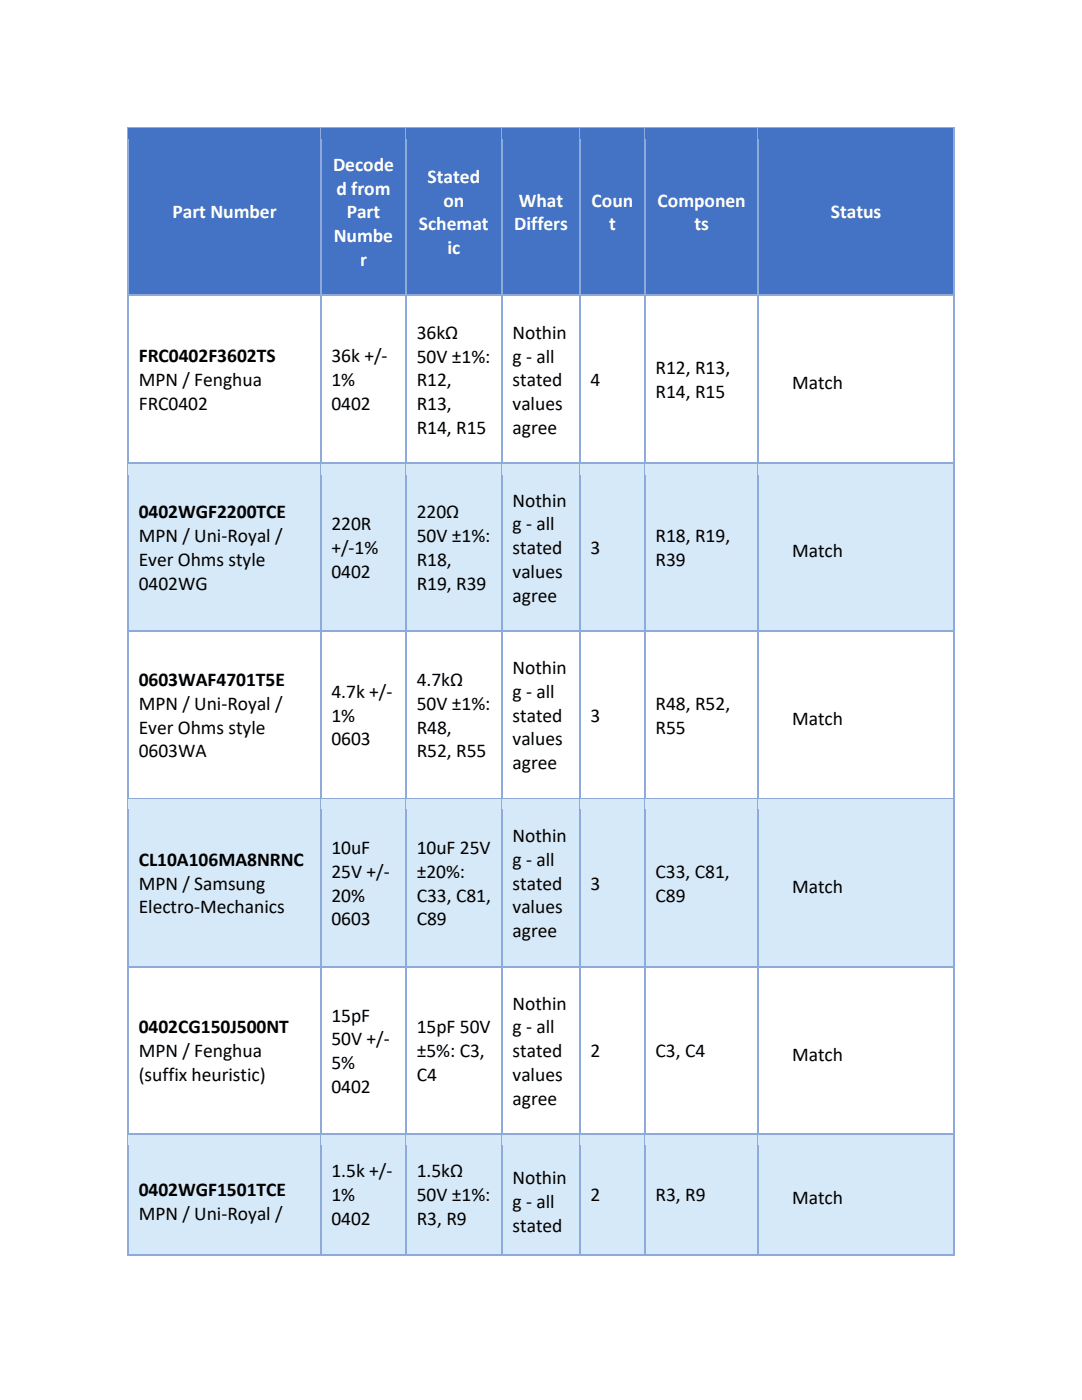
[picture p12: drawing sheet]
<svg xmlns="http://www.w3.org/2000/svg" width="216mm" height="279mm" viewBox="0 0 216 279" stroke-linecap="round" stroke-linejoin="round" font-family="sans-serif">
<defs><g id="words">
<g font-size="3.9" fill="#fff">
<text x="66.5" y="34.1">Decode</text>
<text x="67.1" y="38.9">d from</text>
<text x="85.3" y="36.5">Stated</text>
<text x="88.5" y="41.2">on</text>
<text x="103.5" y="41.2">What</text>
<text x="118.1" y="41.2">Coun</text>
<text x="131.2" y="41.2">Componen</text>
<text x="34.4" y="43.6">Part Number</text>
<text x="69.2" y="43.6">Part</text>
<text x="83.6" y="46">Schemat</text>
<text x="102.6" y="46">Differs</text>
<text x="121.5" y="46">t</text>
<text x="138.6" y="46">ts</text>
<text x="165.8" y="43.6">Status</text>
<text x="66.6" y="48.3">Numbe</text>
<text x="71.8" y="53.1">r</text>
<text x="89.3" y="50.7">ic</text>
</g>
<g font-size="3.9">
<text x="83.1" y="67.6">36kΩ</text>
<text x="102.3" y="67.6">Nothin</text>
<text x="27.7" y="72.3">FRC0402F3602TS</text>
<text x="27.7" y="77.1">MPN / Fenghua</text>
<text x="66.1" y="72.3">36k +/-</text>
<text x="66.1" y="77.1">1%</text>
<text x="83.1" y="72.4">50V ±1%:</text>
<text x="83.1" y="77.1">R12,</text>
<text x="102.3" y="72.4">g - all</text>
<text x="102.3" y="77.1">stated</text>
<text x="117.9" y="77">4</text>
<text x="130.8" y="74.7">R12, R13,</text>
<text x="158.1" y="77.7">Match</text>
<text x="27.7" y="81.9">FRC0402</text>
<text x="66.1" y="81.9">0402</text>
<text x="83.1" y="81.9">R13,</text>
<text x="102.3" y="81.9">values</text>
<text x="130.8" y="79.5">R14, R15</text>
<text x="83.1" y="86.6">R14, R15</text>
<text x="102.3" y="86.6">agree</text>
<text x="102.3" y="101.1">Nothin</text>
<text x="27.7" y="103.5">0402WGF2200TCE</text>
<text x="66.1" y="105.8">220R</text>
<text x="83.1" y="103.5">220Ω</text>
<text x="102.3" y="105.8">g - all</text>
<text x="27.7" y="108.2">MPN / Uni-Royal /</text>
<text x="27.7" y="112.9">Ever Ohms style</text>
<text x="66.1" y="110.6">+/-1%</text>
<text x="83.1" y="108.2">50V ±1%:</text>
<text x="83.1" y="112.9">R18,</text>
<text x="102.3" y="110.6">stated</text>
<text x="117.9" y="110.6">3</text>
<text x="130.8" y="108.2">R18, R19,</text>
<text x="130.8" y="112.9">R39</text>
<text x="158.1" y="111.2">Match</text>
<text x="27.7" y="117.7">0402WG</text>
<text x="66.1" y="115.3">0402</text>
<text x="83.1" y="117.7">R19, R39</text>
<text x="102.3" y="115.3">values</text>
<text x="102.3" y="120.1">agree</text>
<text x="27.7" y="136.9">0603WAF4701T5E</text>
<text x="83.1" y="136.9">4.7kΩ</text>
<text x="102.3" y="134.5">Nothin</text>
<text x="27.7" y="141.6">MPN / Uni-Royal /</text>
<text x="66.1" y="139.3">4.7k +/-</text>
<text x="83.1" y="141.6">50V ±1%:</text>
<text x="102.3" y="139.3">g - all</text>
<text x="130.8" y="141.6">R48, R52,</text>
<text x="27.7" y="146.4">Ever Ohms style</text>
<text x="66.1" y="144">1%</text>
<text x="66.1" y="148.8">0603</text>
<text x="83.1" y="146.4">R48,</text>
<text x="102.3" y="144">stated</text>
<text x="102.3" y="148.8">values</text>
<text x="117.9" y="144">3</text>
<text x="130.8" y="146.4">R55</text>
<text x="158.1" y="144.7">Match</text>
<text x="27.7" y="151.1">0603WA</text>
<text x="83.1" y="151.1">R52, R55</text>
<text x="102.3" y="153.5">agree</text>
<text x="27.7" y="172.8">CL10A106MA8NRNC</text>
<text x="66.1" y="170.4">10uF</text>
<text x="83.1" y="170.4">10uF 25V</text>
<text x="102.3" y="168.1">Nothin</text>
<text x="102.3" y="172.8">g - all</text>
<text x="27.7" y="177.5">MPN / Samsung</text>
<text x="66.1" y="175.2">25V +/-</text>
<text x="66.1" y="179.9">20%</text>
<text x="83.1" y="175.2">±20%:</text>
<text x="83.1" y="179.9">C33, C81,</text>
<text x="102.3" y="177.5">stated</text>
<text x="117.9" y="177.5">3</text>
<text x="130.8" y="175.2">C33, C81,</text>
<text x="130.8" y="179.9">C89</text>
<text x="158.1" y="178.1">Match</text>
<text x="27.7" y="182.3">Electro-Mechanics</text>
<text x="66.1" y="184.7">0603</text>
<text x="83.1" y="184.7">C89</text>
<text x="102.3" y="182.3">values</text>
<text x="102.3" y="187">agree</text>
<text x="66.1" y="203.9">15pF</text>
<text x="102.3" y="201.5">Nothin</text>
<text x="27.7" y="206.2">0402CG150J500NT</text>
<text x="66.1" y="208.6">50V +/-</text>
<text x="83.1" y="206.2">15pF 50V</text>
<text x="102.3" y="206.2">g - all</text>
<text x="27.7" y="211">MPN / Fenghua</text>
<text x="27.7" y="215.7">(suffix heuristic)</text>
<text x="66.1" y="213.4">5%</text>
<text x="83.1" y="211">±5%: C3,</text>
<text x="83.1" y="215.7">C4</text>
<text x="102.3" y="211">stated</text>
<text x="102.3" y="215.7">values</text>
<text x="117.9" y="211">2</text>
<text x="130.8" y="211">C3, C4</text>
<text x="158.1" y="211.7">Match</text>
<text x="66.1" y="218.1">0402</text>
<text x="102.3" y="220.5">agree</text>
<text x="27.7" y="238.7">0402WGF1501TCE</text>
<text x="66.1" y="234.9">1.5k +/-</text>
<text x="66.1" y="239.7">1%</text>
<text x="83.1" y="234.9">1.5kΩ</text>
<text x="83.1" y="239.7">50V ±1%:</text>
<text x="102.3" y="236.3">Nothin</text>
<text x="117.9" y="239.7">2</text>
<text x="130.8" y="239.7">R3, R9</text>
<text x="27.7" y="243.4">MPN / Uni-Royal /</text>
<text x="66.1" y="244.4">0402</text>
<text x="83.1" y="244.4">R3, R9</text>
<text x="102.3" y="241">g - all</text>
<text x="102.3" y="245.8">stated</text>
<text x="158.1" y="240.4">Match</text>
</g>
</g></defs>
<g fill="#4472c4">
<path d="M25.7 25.7h38.2v33.1h-38.2z"/>
<path d="M27.7 37.3h34.2v9.9h-34.2z"/>
<path d="M64.2 25.7h16.7v33.1h-16.7z"/>
<path d="M66.1 27.8h12.8v7.3h-12.8z"/>
<path d="M66.1 35.1h12.8v4.8h-12.8z"/>
<path d="M66.1 39.9h12.8v4.7h-12.8z"/>
<path d="M66.1 44.6h12.8v4.8h-12.8z"/>
<path d="M66.1 49.4h12.8v7.3h-12.8z"/>
<path d="M81.2 25.7h18.8v33.1h-18.8z"/>
<path d="M83.1 30.1h14.9v7.4h-14.9z"/>
<path d="M83.1 37.5h14.9v4.7h-14.9z"/>
<path d="M83.1 42.2h14.9v4.8h-14.9z"/>
<path d="M83.1 47h14.9v7.4h-14.9z"/>
<path d="M100.2 25.7h15.4v33.1h-15.4z"/>
<path d="M102.3 34.9h11.3v7.3h-11.3z"/>
<path d="M102.3 42.2h11.3v7.4h-11.3z"/>
<path d="M115.8 25.7h12.7v33.1h-12.7z"/>
<path d="M117.9 34.9h8.7v7.3h-8.7z"/>
<path d="M117.9 42.2h8.7v7.4h-8.7z"/>
<path d="M128.8 25.7h22.4v33.1h-22.4z"/>
<path d="M130.8 34.9h18.4v7.3h-18.4z"/>
<path d="M130.8 42.2h18.4v7.4h-18.4z"/>
<path d="M151.5 25.7h38.7v33.1h-38.7z"/>
<path d="M153.4 37.3h34.8v9.9h-34.8z"/>
</g>
<path d="M25.5 25.4v2.4" fill="none" stroke="#8eaadb" stroke-width=".25"/>
<path d="M25.4 25.4h.3v.3h-.3z" fill="#8eaadb"/>
<path d="M25.7 25.5h38.1" fill="none" stroke="#8eaadb" stroke-width=".25"/>
<path d="M25.7 25.7h38.1v2.1h-38.1z" fill="#4472c4"/>
<path d="M64 25.7v2.1" fill="none" stroke="#8eaadb" stroke-width=".25"/>
<path d="M63.8 25.4h.3v.3h-.3z" fill="#8eaadb"/>
<path d="M64.1 25.5h16.8" fill="none" stroke="#8eaadb" stroke-width=".25"/>
<path d="M64.1 25.7h16.8v2.1h-16.8z" fill="#4472c4"/>
<path d="M81 25.7v2.1" fill="none" stroke="#8eaadb" stroke-width=".25"/>
<path d="M80.9 25.4h.2v.3h-.2z" fill="#8eaadb"/>
<path d="M81.1 25.5h18.9" fill="none" stroke="#8eaadb" stroke-width=".25"/>
<path d="M81.1 25.7h18.9v2.1h-18.9z" fill="#4472c4"/>
<path d="M100.1 25.7v2.1" fill="none" stroke="#8eaadb" stroke-width=".25"/>
<path d="M100 25.4h.2v.3h-.2z" fill="#8eaadb"/>
<path d="M100.2 25.5h15.4" fill="none" stroke="#8eaadb" stroke-width=".25"/>
<path d="M100.2 25.7h15.4v2.1h-15.4z" fill="#4472c4"/>
<path d="M115.7 25.7v2.1" fill="none" stroke="#8eaadb" stroke-width=".25"/>
<path d="M115.6 25.4h.2v.3h-.2z" fill="#8eaadb"/>
<path d="M115.8 25.5h12.7" fill="none" stroke="#8eaadb" stroke-width=".25"/>
<path d="M115.8 25.7h12.7v2.1h-12.7z" fill="#4472c4"/>
<path d="M128.7 25.7v2.1" fill="none" stroke="#8eaadb" stroke-width=".25"/>
<path d="M128.5 25.4h.3v.3h-.3z" fill="#8eaadb"/>
<path d="M128.8 25.5h22.3" fill="none" stroke="#8eaadb" stroke-width=".25"/>
<path d="M128.8 25.7h22.3v2.1h-22.3z" fill="#4472c4"/>
<path d="M151.3 25.7v2.1" fill="none" stroke="#8eaadb" stroke-width=".25"/>
<path d="M151.1 25.4h.3v.3h-.3z" fill="#8eaadb"/>
<path d="M151.4 25.5h38.8" fill="none" stroke="#8eaadb" stroke-width=".25"/>
<path d="M151.4 25.7h38.8v2.1h-38.8z" fill="#4472c4"/>
<path d="M190.3 25.4v2.4" fill="none" stroke="#8eaadb" stroke-width=".25"/>
<path d="M190.2 25.4h.2v.3h-.2z" fill="#8eaadb"/>
<path d="M25.6 56.7h38.4v2.1h-38.4z" fill="#4472c4"/>
<path d="M25.5 27.8v31" fill="none" stroke="#8eaadb" stroke-width=".25"/>
<path d="M64 56.7h17v2.1h-17z" fill="#4472c4"/>
<path d="M64 27.8v31" fill="none" stroke="#8eaadb" stroke-width=".25"/>
<path d="M81 56.7h19.2v2.1h-19.2z" fill="#4472c4"/>
<path d="M81 27.8v31" fill="none" stroke="#8eaadb" stroke-width=".25"/>
<path d="M100.2 56.7h15.5v2.1h-15.5z" fill="#4472c4"/>
<path d="M100.1 27.8v31" fill="none" stroke="#8eaadb" stroke-width=".25"/>
<path d="M115.7 56.7h13v2.1h-13z" fill="#4472c4"/>
<path d="M115.7 27.8v31" fill="none" stroke="#8eaadb" stroke-width=".25"/>
<path d="M128.7 56.7h22.6v2.1h-22.6z" fill="#4472c4"/>
<path d="M128.7 27.8v31" fill="none" stroke="#8eaadb" stroke-width=".25"/>
<path d="M151.3 56.7h39v2.1h-39z" fill="#4472c4"/>
<g fill="none" stroke="#8eaadb" stroke-width=".25">
<path d="M151.3 27.8v64.6M190.3 27.8v64.6M25.5 58.8v33.6M25.7 59h38.1M64 58.8v33.6M64.1 59h16.8M81 58.8v33.6M81.1 59h18.9M100.1 58.8v33.6M100.2 59h15.4M115.7 58.8v33.6M115.8 59h12.7"/>
<path d="M128.7 58.8v33.6M128.8 59h22.3M151.4 59h38.8"/>
</g>
<g fill="#d6e9f8">
<path d="M25.7 92.6h38.2v33.2h-38.2z"/>
<path d="M27.7 97.1h34.2v7.4h-34.2z"/>
<path d="M27.7 104.5h34.2v4.7h-34.2z"/>
<path d="M27.7 109.2h34.2v4.8h-34.2z"/>
<path d="M27.7 114h34.2v7.3h-34.2z"/>
<path d="M64.2 92.6h16.7v33.2h-16.7z"/>
<path d="M66.1 99.5h12.8v7.3h-12.8z"/>
<path d="M66.1 106.8h12.8v4.8h-12.8z"/>
<path d="M66.1 111.6h12.8v7.4h-12.8z"/>
<path d="M81.2 92.6h18.8v33.2h-18.8z"/>
<path d="M83.1 97.1h14.9v7.4h-14.9z"/>
<path d="M83.1 104.5h14.9v4.7h-14.9z"/>
<path d="M83.1 109.2h14.9v4.8h-14.9z"/>
<path d="M83.1 114h14.9v7.3h-14.9z"/>
<path d="M100.2 92.6h15.4v33.2h-15.4z"/>
<path d="M102.3 94.7h11.3v7.4h-11.3z"/>
<path d="M102.3 102.1h11.3v4.7h-11.3z"/>
<path d="M102.3 106.8h11.3v4.8h-11.3z"/>
<path d="M102.3 111.6h11.3v4.7h-11.3z"/>
<path d="M102.3 116.3h11.3v7.4h-11.3z"/>
<path d="M115.8 92.6h12.7v33.2h-12.7z"/>
<path d="M117.9 104.2h8.7v10h-8.7z"/>
<path d="M128.8 92.6h22.4v33.2h-22.4z"/>
<path d="M130.8 101.9h18.4v7.3h-18.4z"/>
<path d="M130.8 109.2h18.4v7.4h-18.4z"/>
<path d="M151.5 92.6h38.7v33.2h-38.7z"/>
<path d="M153.4 103.5h34.8v11.4h-34.8z"/>
</g>
<path d="M25.5 92.4v2.3M25.7 92.5h38.1" fill="none" stroke="#8eaadb" stroke-width=".25"/>
<path d="M25.7 92.6h38.1v2.1h-38.1z" fill="#d6e9f8"/>
<path d="M64 92.4v2.3M64.1 92.5h16.8" fill="none" stroke="#8eaadb" stroke-width=".25"/>
<path d="M64.1 92.6h16.8v2.1h-16.8z" fill="#d6e9f8"/>
<path d="M81 92.4v2.3M81.1 92.5h18.9" fill="none" stroke="#8eaadb" stroke-width=".25"/>
<path d="M81.1 92.6h18.9v2.1h-18.9z" fill="#d6e9f8"/>
<path d="M100.1 92.4v2.3M100.2 92.5h15.4" fill="none" stroke="#8eaadb" stroke-width=".25"/>
<path d="M100.2 92.6h15.4v2.1h-15.4z" fill="#d6e9f8"/>
<path d="M115.7 92.4v2.3M115.8 92.5h12.7" fill="none" stroke="#8eaadb" stroke-width=".25"/>
<path d="M115.8 92.6h12.7v2.1h-12.7z" fill="#d6e9f8"/>
<path d="M128.7 92.4v2.3M128.8 92.5h22.3" fill="none" stroke="#8eaadb" stroke-width=".25"/>
<path d="M128.8 92.6h22.3v2.1h-22.3z" fill="#d6e9f8"/>
<path d="M151.3 92.4v2.3M151.4 92.5h38.8" fill="none" stroke="#8eaadb" stroke-width=".25"/>
<path d="M151.4 92.6h38.8v2.1h-38.8z" fill="#d6e9f8"/>
<path d="M190.3 92.4v2.3" fill="none" stroke="#8eaadb" stroke-width=".25"/>
<path d="M25.6 123.7h38.4v2.1h-38.4z" fill="#d6e9f8"/>
<path d="M25.5 94.7v31.1" fill="none" stroke="#8eaadb" stroke-width=".25"/>
<path d="M64 123.7h17v2.1h-17z" fill="#d6e9f8"/>
<path d="M64 94.7v31.1" fill="none" stroke="#8eaadb" stroke-width=".25"/>
<path d="M81 123.7h19.2v2.1h-19.2z" fill="#d6e9f8"/>
<path d="M81 94.7v31.1" fill="none" stroke="#8eaadb" stroke-width=".25"/>
<path d="M100.2 123.7h15.5v2.1h-15.5z" fill="#d6e9f8"/>
<path d="M100.1 94.7v31.1" fill="none" stroke="#8eaadb" stroke-width=".25"/>
<path d="M115.7 123.7h13v2.1h-13z" fill="#d6e9f8"/>
<path d="M115.7 94.7v31.1" fill="none" stroke="#8eaadb" stroke-width=".25"/>
<path d="M128.7 123.7h22.6v2.1h-22.6z" fill="#d6e9f8"/>
<path d="M128.7 94.7v31.1" fill="none" stroke="#8eaadb" stroke-width=".25"/>
<path d="M151.3 123.7h39v2.1h-39z" fill="#d6e9f8"/>
<g fill="none" stroke="#8eaadb" stroke-width=".25">
<path d="M151.3 94.7v64.6M190.3 94.7v64.6M25.5 125.8v33.5M25.7 125.9h38.1M64 125.8v33.5M64.1 125.9h16.8M81 125.8v33.5M81.1 125.9h18.9M100.1 125.8v33.5M100.2 125.9h15.4M115.7 125.8v33.5M115.8 125.9h12.7"/>
<path d="M128.7 125.8v33.5M128.8 125.9h22.3M151.4 125.9h38.8"/>
</g>
<g fill="#d6e9f8">
<path d="M25.7 159.6h38.2v33.2h-38.2z"/>
<path d="M27.7 166.5h34.2v7.3h-34.2z"/>
<path d="M27.7 173.8h34.2v4.8h-34.2z"/>
<path d="M27.7 178.6h34.2v7.3h-34.2z"/>
<path d="M64.2 159.6h16.7v33.2h-16.7z"/>
<path d="M66.1 164.1h12.8v7.3h-12.8z"/>
<path d="M66.1 171.4h12.8v4.8h-12.8z"/>
<path d="M66.1 176.2h12.8v4.7h-12.8z"/>
<path d="M66.1 180.9h12.8v7.4h-12.8z"/>
<path d="M81.2 159.6h18.8v33.2h-18.8z"/>
<path d="M83.1 164.1h14.9v7.3h-14.9z"/>
<path d="M83.1 171.4h14.9v4.8h-14.9z"/>
<path d="M83.1 176.2h14.9v4.7h-14.9z"/>
<path d="M83.1 180.9h14.9v7.4h-14.9z"/>
<path d="M100.2 159.6h15.4v33.2h-15.4z"/>
<path d="M102.3 161.7h11.3v7.4h-11.3z"/>
<path d="M102.3 169.1h11.3v4.7h-11.3z"/>
<path d="M102.3 173.8h11.3v4.8h-11.3z"/>
<path d="M102.3 178.6h11.3v4.7h-11.3z"/>
<path d="M102.3 183.3h11.3v7.4h-11.3z"/>
<path d="M115.8 159.6h12.7v33.2h-12.7z"/>
<path d="M117.9 171.2h8.7v10h-8.7z"/>
<path d="M128.8 159.6h22.4v33.2h-22.4z"/>
<path d="M130.8 168.8h18.4v7.4h-18.4z"/>
<path d="M130.8 176.2h18.4v7.4h-18.4z"/>
<path d="M151.5 159.6h38.7v33.2h-38.7z"/>
<path d="M153.4 170.5h34.8v11.3h-34.8z"/>
</g>
<path d="M25.5 159.3v2.3M25.7 159.4h38.1" fill="none" stroke="#8eaadb" stroke-width=".25"/>
<path d="M25.7 159.5h38.1v2.1h-38.1z" fill="#d6e9f8"/>
<path d="M64 159.3v2.3M64.1 159.4h16.8" fill="none" stroke="#8eaadb" stroke-width=".25"/>
<path d="M64.1 159.5h16.8v2.1h-16.8z" fill="#d6e9f8"/>
<path d="M81 159.3v2.3M81.1 159.4h18.9" fill="none" stroke="#8eaadb" stroke-width=".25"/>
<path d="M81.1 159.5h18.9v2.1h-18.9z" fill="#d6e9f8"/>
<path d="M100.1 159.3v2.3M100.2 159.4h15.4" fill="none" stroke="#8eaadb" stroke-width=".25"/>
<path d="M100.2 159.5h15.4v2.1h-15.4z" fill="#d6e9f8"/>
<path d="M115.7 159.3v2.3M115.8 159.4h12.7" fill="none" stroke="#8eaadb" stroke-width=".25"/>
<path d="M115.8 159.5h12.7v2.1h-12.7z" fill="#d6e9f8"/>
<path d="M128.7 159.3v2.3M128.8 159.4h22.3" fill="none" stroke="#8eaadb" stroke-width=".25"/>
<path d="M128.8 159.5h22.3v2.1h-22.3z" fill="#d6e9f8"/>
<path d="M151.3 159.3v2.3M151.4 159.4h38.8" fill="none" stroke="#8eaadb" stroke-width=".25"/>
<path d="M151.4 159.5h38.8v2.1h-38.8z" fill="#d6e9f8"/>
<path d="M190.3 159.3v2.3" fill="none" stroke="#8eaadb" stroke-width=".25"/>
<path d="M25.6 190.7h38.4v2.1h-38.4z" fill="#d6e9f8"/>
<path d="M25.5 161.6v31.2" fill="none" stroke="#8eaadb" stroke-width=".25"/>
<path d="M64 190.7h17v2.1h-17z" fill="#d6e9f8"/>
<path d="M64 161.6v31.2" fill="none" stroke="#8eaadb" stroke-width=".25"/>
<path d="M81 190.7h19.2v2.1h-19.2z" fill="#d6e9f8"/>
<path d="M81 161.6v31.2" fill="none" stroke="#8eaadb" stroke-width=".25"/>
<path d="M100.2 190.7h15.5v2.1h-15.5z" fill="#d6e9f8"/>
<path d="M100.1 161.6v31.2" fill="none" stroke="#8eaadb" stroke-width=".25"/>
<path d="M115.7 190.7h13v2.1h-13z" fill="#d6e9f8"/>
<path d="M115.7 161.6v31.2" fill="none" stroke="#8eaadb" stroke-width=".25"/>
<path d="M128.7 190.7h22.6v2.1h-22.6z" fill="#d6e9f8"/>
<path d="M128.7 161.6v31.2" fill="none" stroke="#8eaadb" stroke-width=".25"/>
<path d="M151.3 190.7h39v2.1h-39z" fill="#d6e9f8"/>
<g fill="none" stroke="#8eaadb" stroke-width=".25">
<path d="M151.3 161.6v64.6M190.3 161.6v64.6M25.5 192.8v33.4M25.7 192.9h38.1M64 192.8v33.4M64.1 192.9h16.8M81 192.8v33.4M81.1 192.9h18.9M100.1 192.8v33.4M100.2 192.9h15.4M115.7 192.8v33.4M115.8 192.9h12.7"/>
<path d="M128.7 192.8v33.4M128.8 192.9h22.3M151.4 192.9h38.8"/>
</g>
<g fill="#d6e9f8">
<path d="M25.7 226.5h38.2v23.8h-38.2z"/>
<path d="M27.7 232.3h34.2v7.4h-34.2z"/>
<path d="M27.7 239.7h34.2v4.7h-34.2z"/>
<path d="M64.2 226.5h16.7v23.8h-16.7z"/>
<path d="M66.1 228.6h12.8v7.5h-12.8z"/>
<path d="M66.1 236.1h12.8v4.6h-12.8z"/>
<path d="M66.1 240.7h12.8v7.5h-12.8z"/>
<path d="M81.2 226.5h18.8v23.8h-18.8z"/>
<path d="M83.1 228.6h14.9v7.5h-14.9z"/>
<path d="M83.1 236.1h14.9v4.6h-14.9z"/>
<path d="M83.1 240.7h14.9v7.5h-14.9z"/>
<path d="M100.2 226.5h15.4v23.8h-15.4z"/>
<path d="M102.3 230h11.3v7.3h-11.3z"/>
<path d="M102.3 237.3h11.3v4.8h-11.3z"/>
<path d="M102.3 242.1h11.3v4.7h-11.3z"/>
<path d="M115.8 226.5h12.7v23.8h-12.7z"/>
<path d="M117.9 233.3h8.7v10.1h-8.7z"/>
<path d="M128.8 226.5h22.4v23.8h-22.4z"/>
<path d="M130.8 233.3h18.4v10.1h-18.4z"/>
<path d="M151.5 226.5h38.7v23.8h-38.7z"/>
<path d="M153.4 232.7h34.8v11.3h-34.8z"/>
</g>
<path d="M25.5 226.2v2.4M25.7 226.4h38.1" fill="none" stroke="#8eaadb" stroke-width=".25"/>
<path d="M25.7 226.5h38.1v2.1h-38.1z" fill="#d6e9f8"/>
<path d="M64 226.2v2.4M64.1 226.4h16.8" fill="none" stroke="#8eaadb" stroke-width=".25"/>
<path d="M64.1 226.5h16.8v2.1h-16.8z" fill="#d6e9f8"/>
<path d="M81 226.2v2.4M81.1 226.4h18.9" fill="none" stroke="#8eaadb" stroke-width=".25"/>
<path d="M81.1 226.5h18.9v2.1h-18.9z" fill="#d6e9f8"/>
<path d="M100.1 226.2v2.4M100.2 226.4h15.4" fill="none" stroke="#8eaadb" stroke-width=".25"/>
<path d="M100.2 226.5h15.4v2.1h-15.4z" fill="#d6e9f8"/>
<path d="M115.7 226.2v2.4M115.8 226.4h12.7" fill="none" stroke="#8eaadb" stroke-width=".25"/>
<path d="M115.8 226.5h12.7v2.1h-12.7z" fill="#d6e9f8"/>
<path d="M128.7 226.2v2.4M128.8 226.4h22.3" fill="none" stroke="#8eaadb" stroke-width=".25"/>
<path d="M128.8 226.5h22.3v2.1h-22.3z" fill="#d6e9f8"/>
<path d="M151.3 226.2v2.4M151.4 226.4h38.8" fill="none" stroke="#8eaadb" stroke-width=".25"/>
<path d="M151.4 226.5h38.8v2.1h-38.8z" fill="#d6e9f8"/>
<path d="M190.3 226.2v2.4" fill="none" stroke="#8eaadb" stroke-width=".25"/>
<path d="M25.6 248.2h38.4v2.1h-38.4z" fill="#d6e9f8"/>
<path d="M25.5 228.6v21.7" fill="none" stroke="#8eaadb" stroke-width=".25"/>
<path d="M25.4 250.3h.3v.2h-.3z" fill="#8eaadb"/>
<path d="M25.7 250.4h38.1" fill="none" stroke="#8eaadb" stroke-width=".25"/>
<path d="M64 248.2h17v2.1h-17z" fill="#d6e9f8"/>
<path d="M64 228.6v21.7" fill="none" stroke="#8eaadb" stroke-width=".25"/>
<path d="M63.8 250.3h.3v.2h-.3z" fill="#8eaadb"/>
<path d="M64.1 250.4h16.8" fill="none" stroke="#8eaadb" stroke-width=".25"/>
<path d="M81 248.2h19.2v2.1h-19.2z" fill="#d6e9f8"/>
<path d="M81 228.6v21.7" fill="none" stroke="#8eaadb" stroke-width=".25"/>
<path d="M80.9 250.3h.2v.2h-.2z" fill="#8eaadb"/>
<path d="M81.1 250.4h18.9" fill="none" stroke="#8eaadb" stroke-width=".25"/>
<path d="M100.2 248.2h15.5v2.1h-15.5z" fill="#d6e9f8"/>
<path d="M100.1 228.6v21.7" fill="none" stroke="#8eaadb" stroke-width=".25"/>
<path d="M100 250.3h.2v.2h-.2z" fill="#8eaadb"/>
<path d="M100.2 250.4h15.4" fill="none" stroke="#8eaadb" stroke-width=".25"/>
<path d="M115.7 248.2h13v2.1h-13z" fill="#d6e9f8"/>
<path d="M115.7 228.6v21.7" fill="none" stroke="#8eaadb" stroke-width=".25"/>
<path d="M115.6 250.3h.2v.2h-.2z" fill="#8eaadb"/>
<path d="M115.8 250.4h12.7" fill="none" stroke="#8eaadb" stroke-width=".25"/>
<path d="M128.7 248.2h22.6v2.1h-22.6z" fill="#d6e9f8"/>
<path d="M128.7 228.6v21.7" fill="none" stroke="#8eaadb" stroke-width=".25"/>
<path d="M128.5 250.3h.3v.2h-.3z" fill="#8eaadb"/>
<path d="M128.8 250.4h22.3" fill="none" stroke="#8eaadb" stroke-width=".25"/>
<path d="M151.3 248.2h39v2.1h-39z" fill="#d6e9f8"/>
<path d="M151.3 228.6v21.7" fill="none" stroke="#8eaadb" stroke-width=".25"/>
<path d="M151.1 250.3h.3v.2h-.3z" fill="#8eaadb"/>
<path d="M190.3 228.6v21.7M151.4 250.4h38.8" fill="none" stroke="#8eaadb" stroke-width=".25"/>
<path d="M190.2 250.3h.2v.2h-.2z" fill="#8eaadb"/>
<use href="#words"/>
</svg>
